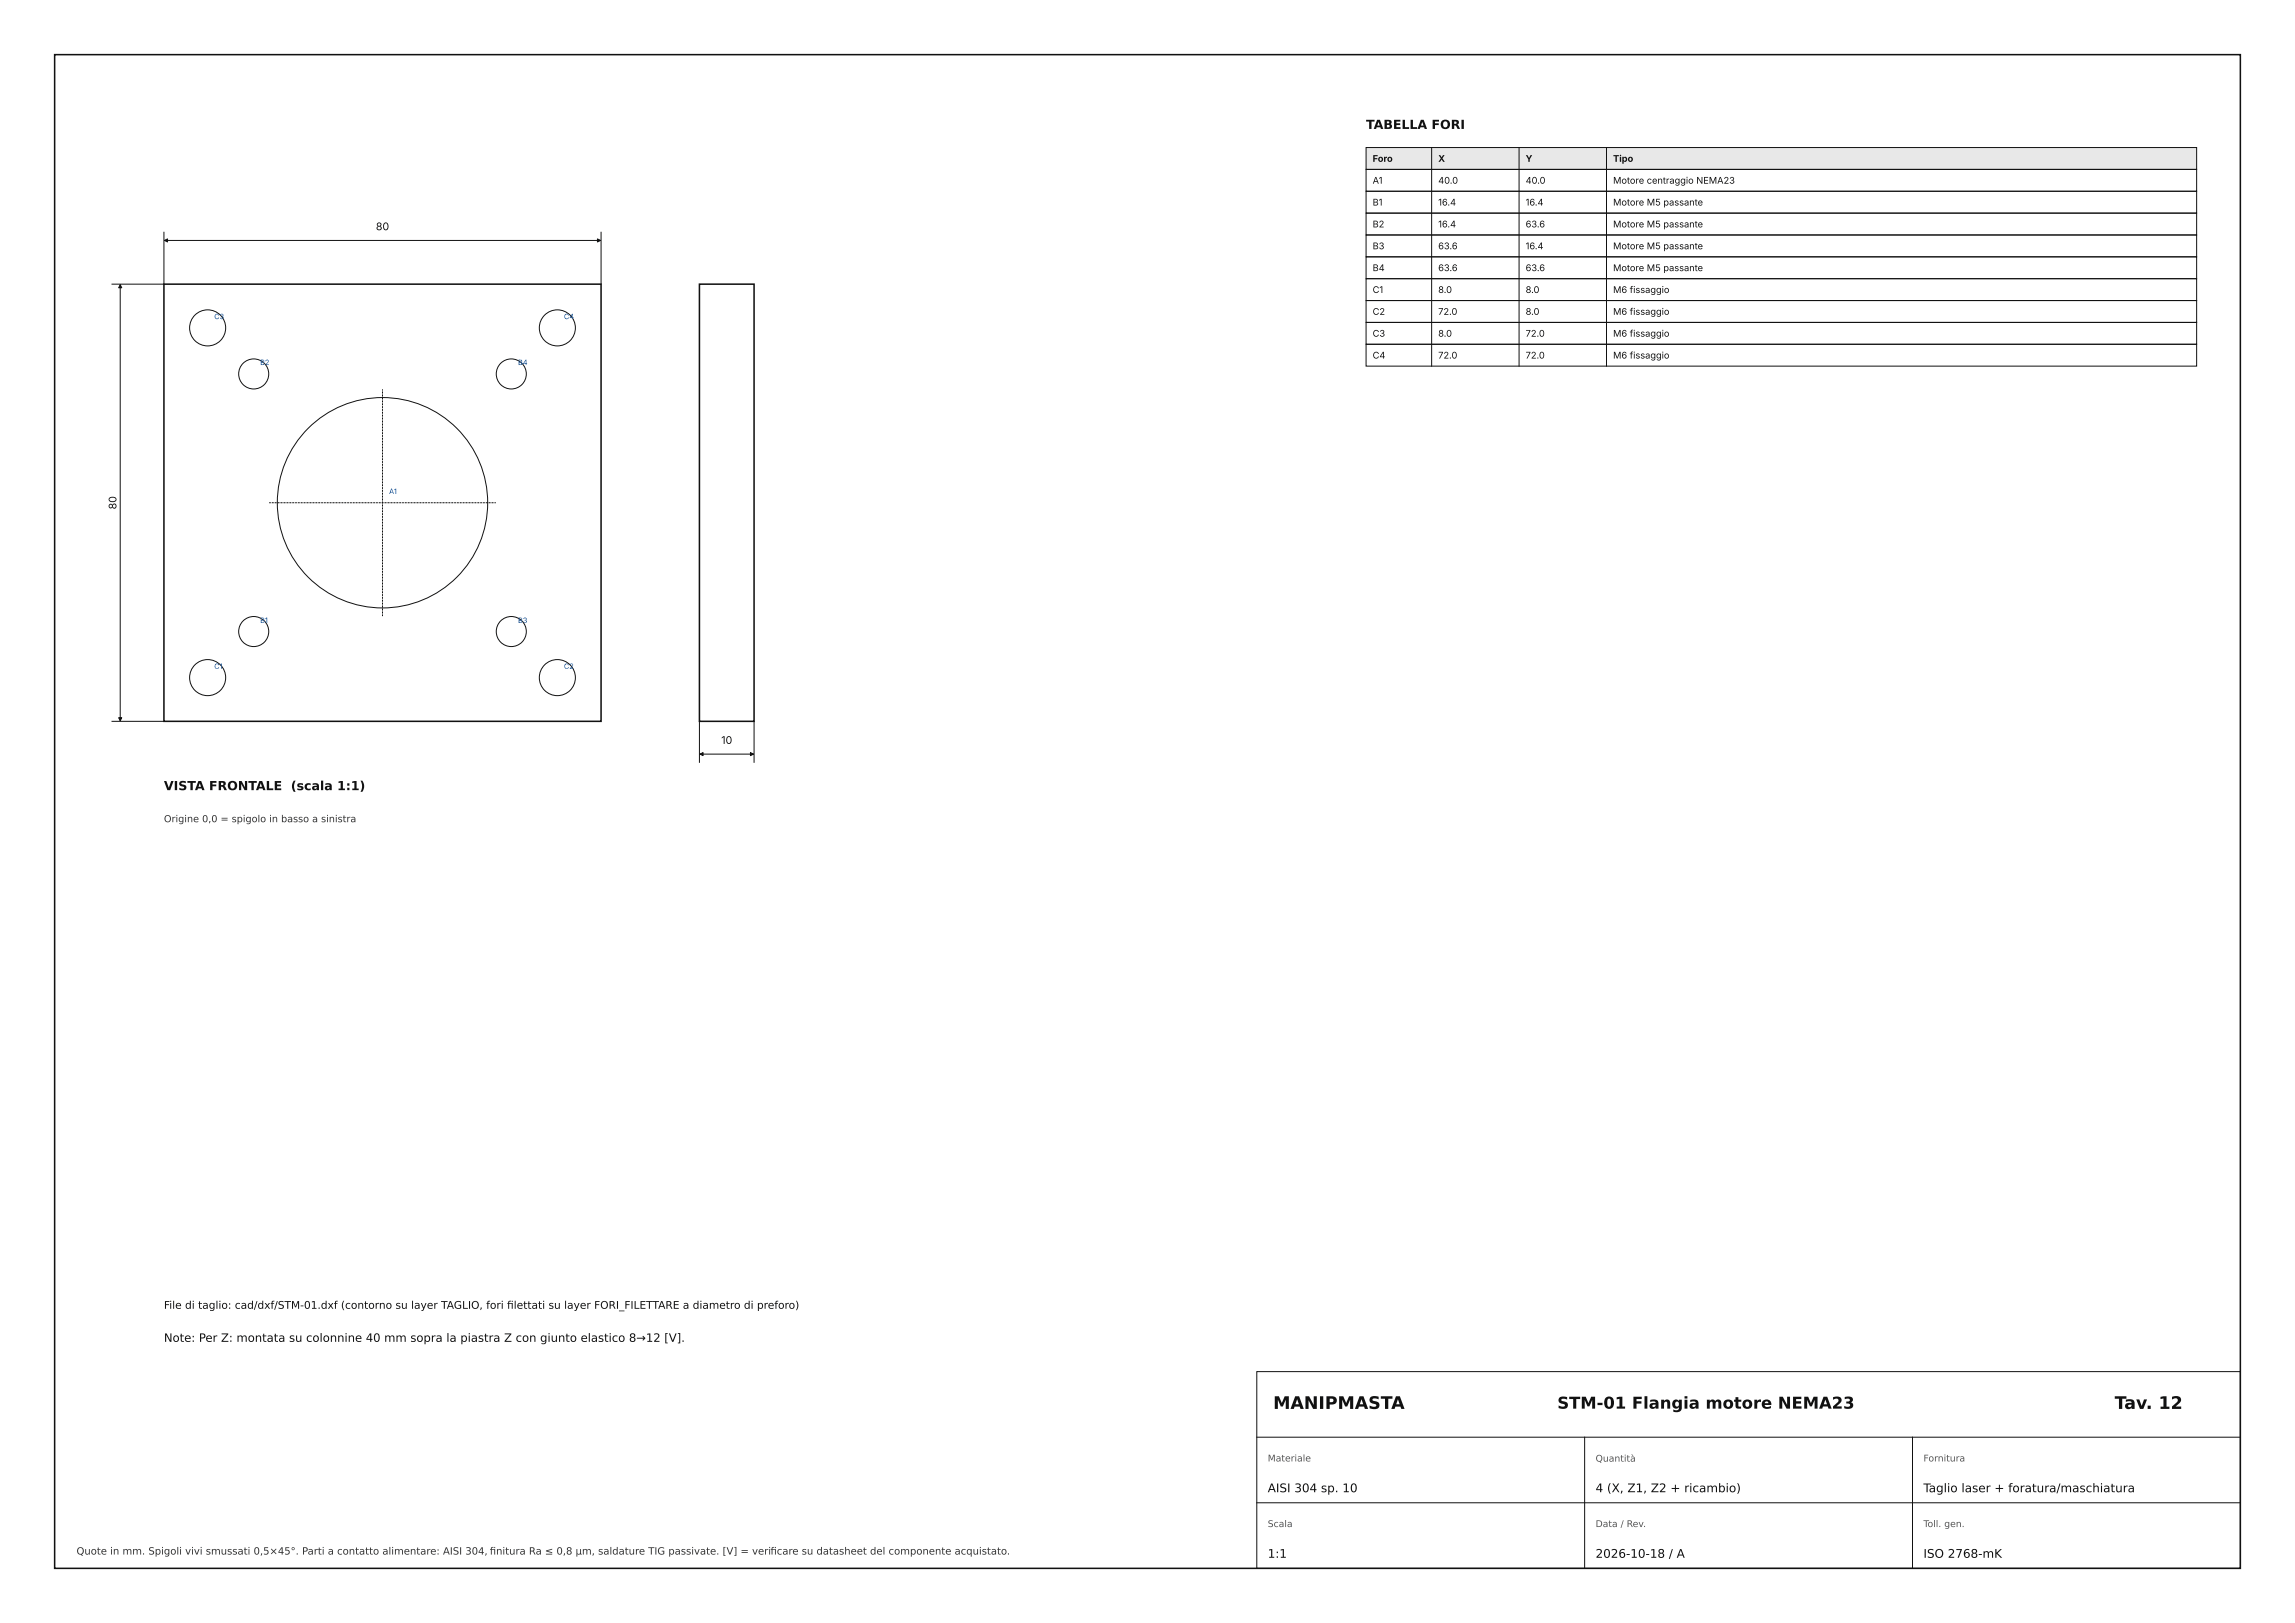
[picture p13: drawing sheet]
<svg xmlns="http://www.w3.org/2000/svg" width="420mm" height="297mm" viewBox="0 0 420 297" stroke-linecap="round" stroke-linejoin="round" font-family="sans-serif">
<defs><g id="words">
<g font-size="3.2" fill="#111">
<text x="233" y="257.8">MANIPMASTA</text>
<text x="387" y="257.8">Tav. 12</text>
</g>
<text font-size="3" fill="#111" x="285" y="257.8">STM-01 Flangia motore NEMA23</text>
<g font-size="2.3" fill="#111">
<text x="250" y="23.6">TABELLA FORI</text>
<text x="30" y="144.6">VISTA FRONTALE (scala 1:1)</text>
</g>
<g font-size="2.2" fill="#111">
<text x="232" y="273.1">AISI 304 sp. 10</text>
<text x="292" y="273.1">4 (X, Z1, Z2 + ricambio)</text>
<text x="352" y="273.1">Taglio laser + foratura/maschiatura</text>
<text x="232" y="285.1">1:1</text>
<text x="292" y="285.1">2026-10-18 / A</text>
<text x="352" y="285.1">ISO 2768-mK</text>
</g>
<text font-size="2.1" fill="#111" x="30" y="245.6">Note: Per Z: montata su colonnine 40 mm sopra la piastra Z con giunto elastico 8→12 [V].</text>
<g font-size="1.9" fill="#111">
<text x="68.8" y="42.1">80</text>
<text x="21.3" y="93.2" transform="rotate(-90 21.3 93.2)">80</text>
<text x="132" y="136.1">10</text>
<text x="30" y="239.5">File di taglio: cad/dxf/STM-01.dxf (contorno su layer TAGLIO, fori flettati su layer FORI_FILETTARE a diametro di preforo)</text>
<text x="92.8" y="239.5">i</text>
</g>
<g font-size="1.8" fill="#333">
<text x="30" y="150.5">Origine 0,0 = spigolo in basso a sinistra</text>
<text x="14" y="284.5">Quote in mm. Spigoli vivi smussati 0,5×45°. Parti a contatto alimentare: AISI 304, fnitura Ra ≤ 0,8 µm, saldature TIG passivate. [V] = verifcare su datasheet del componente acquistato.</text>
<text x="89.6" y="284.5">i</text>
<text x="141" y="284.5">i</text>
</g>
<g font-size="1.7" fill="#111">
<text x="251.2" y="29.6">Foro</text>
<text x="263.2" y="29.6">X</text>
<text x="279.2" y="29.6">Y</text>
<text x="295.2" y="29.6">Tipo</text>
<text x="251.2" y="33.6">A1</text>
<text x="263.2" y="33.6">40.0</text>
<text x="279.2" y="33.6">40.0</text>
<text x="295.2" y="33.6">Motore centraggio NEMA23</text>
<text x="251.2" y="37.6">B1</text>
<text x="251.2" y="41.6">B2</text>
<text x="263.2" y="37.6">16.4</text>
<text x="263.2" y="41.6">16.4</text>
<text x="279.2" y="37.6">16.4</text>
<text x="279.2" y="41.6">63.6</text>
<text x="295.2" y="37.6">Motore M5 passante</text>
<text x="295.2" y="41.6">Motore M5 passante</text>
<text x="251.2" y="45.6">B3</text>
<text x="263.2" y="45.6">63.6</text>
<text x="279.2" y="45.6">16.4</text>
<text x="295.2" y="45.6">Motore M5 passante</text>
<text x="251.2" y="49.6">B4</text>
<text x="251.2" y="53.6">C1</text>
<text x="263.2" y="49.6">63.6</text>
<text x="263.2" y="53.6">8.0</text>
<text x="279.2" y="49.6">63.6</text>
<text x="279.2" y="53.6">8.0</text>
<text x="295.2" y="49.6">Motore M5 passante</text>
<text x="295.2" y="53.6">M6 fissaggio</text>
<text x="251.2" y="57.6">C2</text>
<text x="263.2" y="57.6">72.0</text>
<text x="279.2" y="57.6">8.0</text>
<text x="295.2" y="57.6">M6 fissaggio</text>
<text x="251.2" y="61.6">C3</text>
<text x="251.2" y="65.6">C4</text>
<text x="263.2" y="61.6">8.0</text>
<text x="263.2" y="65.6">72.0</text>
<text x="279.2" y="61.6">72.0</text>
<text x="279.2" y="65.6">72.0</text>
<text x="295.2" y="61.6">M6 fissaggio</text>
<text x="295.2" y="65.6">M6 fissaggio</text>
</g>
<g font-size="1.7" fill="#555">
<text x="232" y="267.4">Materiale</text>
<text x="292" y="267.5">Quantità</text>
<text x="352" y="267.4">Fornitura</text>
<text x="232" y="279.4">Scala</text>
<text x="292" y="279.4">Data / Rev.</text>
<text x="352" y="279.4">Toll. gen.</text>
</g>
<g font-size="1.3" fill="#0b4f9c">
<text x="39.2" y="58.4">C3</text>
<text x="103.2" y="58.4">C4</text>
<text x="47.6" y="66.8">B2</text>
<text x="94.8" y="66.8">B4</text>
<text x="71.2" y="90.4">A1</text>
<text x="47.6" y="114">B1</text>
<text x="94.8" y="114">B3</text>
<text x="39.2" y="122.4">C1</text>
<text x="103.2" y="122.4">C2</text>
</g>
</g></defs>
<path d="M10 10h400v277h-400z" fill="none" stroke="#111" stroke-width=".28"/>
<path d="M230 251h180v36h-180z" fill="none" stroke="#111" stroke-width=".18"/>
<path d="M250 27h152v4h-152z" fill="#e8e8e8" stroke="#111" stroke-width=".18"/>
<g fill="none" stroke="#111" stroke-width=".18">
<path d="M250 31h152v4h-152zM250 35h152v4h-152zM250 39h152v4h-152zM262 27v40M278 27v40M294 27v40M22 52.1v79.8M30 42.5v9.5h-9.5M30.1 44h79.8M110 42.5v9.5M250 43h152v4h-152zM250 47h152v4h-152z"/>
<path d="M250 51h152v4h-152zM250 55h152v4h-152zM250 59h152v4h-152zM250 63h152v4h-152zM20.5 132h9.5M128 132v7.5M128.1 138h9.8M138 132v7.5M230 275h180M230 263h180M290 263v24M350 263v24"/>
<circle cx="38" cy="60" r="3.3"/>
<circle cx="46.4" cy="68.4" r="2.75"/>
<circle cx="93.6" cy="68.4" r="2.75"/>
<circle cx="102" cy="60" r="3.3"/>
<circle cx="70" cy="92" r="19.2"/>
<circle cx="46.4" cy="115.6" r="2.75"/>
<circle cx="93.6" cy="115.6" r="2.75"/>
<circle cx="38" cy="124" r="3.3"/>
<circle cx="102" cy="124" r="3.3"/>
</g>
<path d="M30 52h80v80h-80zM128 52h10v80h-10z" fill="none" stroke="#111" stroke-width=".28"/>
<path d="M49.2 92h41.5M70 112.8v-41.5" fill="none" stroke="#111" stroke-width=".18" stroke-dasharray=".3 .1 .1 .1" stroke-linecap="butt"/>
<g fill="#111" stroke="#111" stroke-width=".18">
<path d="M109.3 43.7l.6 .3-.6 .3z"/>
<path d="M30.1 44l.6-.3v.6z"/>
<path d="M22 52.1l.3 .6h-.6z"/>
<path d="M21.7 131.3h.6l-.3 .6z"/>
<path d="M137.3 137.7l.6 .3-.6 .3z"/>
<path d="M128.1 138l.6-.3v.6z"/>
</g>
<use href="#words"/>
</svg>
